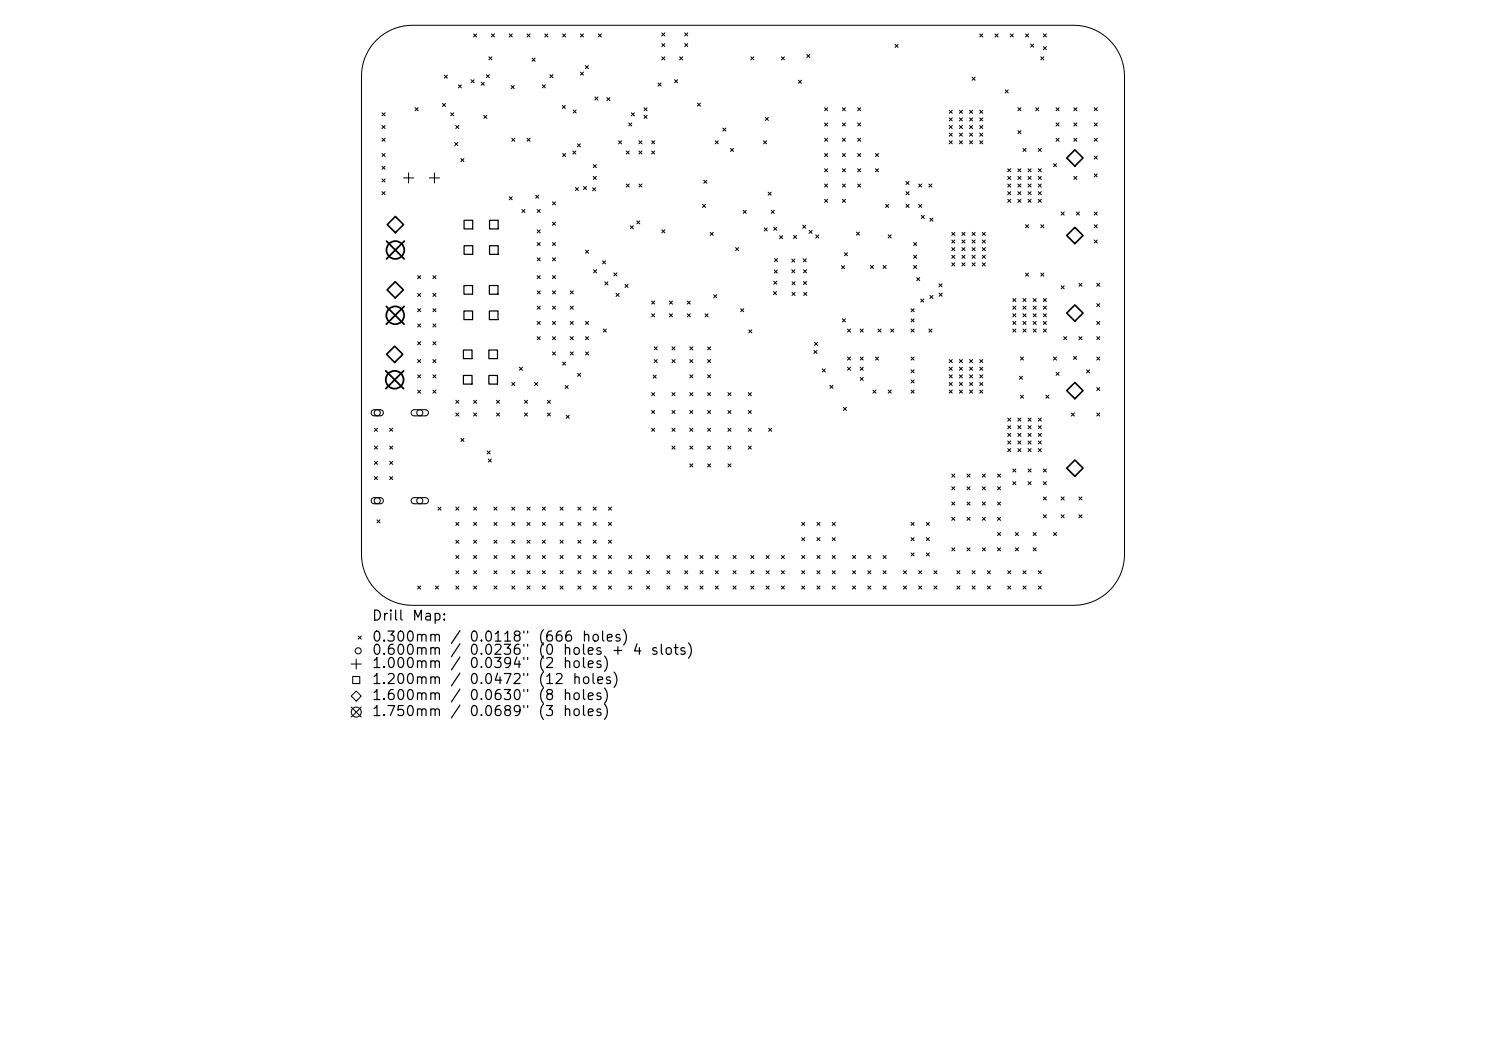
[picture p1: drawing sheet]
<svg xmlns="http://www.w3.org/2000/svg" width="297mm" height="210mm" viewBox="0 0 297 210" stroke-linecap="round" stroke-linejoin="round" font-family="sans-serif">
<defs><g id="words">
<g font-size="2">
<text x="74.2" y="124.5">Drill</text>
<text x="82.2" y="124.5">Map:</text>
<text x="74.2" y="128.7">0.300mm</text>
<text x="74.2" y="131.3">0.600mm</text>
<text x="89.8" y="128.7">/</text>
<text x="93.6" y="128.7">0.0118&quot;</text>
<text x="93.6" y="131.3">0.0236&quot;</text>
<text x="107.4" y="128.7">(666</text>
<text x="107.4" y="131.3">(0</text>
<text x="112.3" y="131.3">holes</text>
<text x="116.1" y="128.7">holes)</text>
<text x="122.1" y="131.3">+</text>
<text x="126.3" y="131.3">4</text>
<text x="129.9" y="131.3">slots)</text>
<text x="74.2" y="134">1.000mm</text>
<text x="74.2" y="137.2">1.200mm</text>
<text x="89.8" y="134">/</text>
<text x="89.8" y="137.2">/</text>
<text x="93.6" y="134">0.0394&quot;</text>
<text x="93.6" y="137.2">0.0472&quot;</text>
<text x="107.4" y="134">(2</text>
<text x="107.4" y="137.2">(12</text>
<text x="112.3" y="134">holes)</text>
<text x="114.2" y="137.2">holes)</text>
<text x="74.2" y="140.4">1.600mm</text>
<text x="74.2" y="143.6">1.750mm</text>
<text x="89.8" y="140.4">/</text>
<text x="89.8" y="143.6">/</text>
<text x="93.6" y="140.4">0.0630&quot;</text>
<text x="93.6" y="143.6">0.0689&quot;</text>
<text x="107.4" y="140.4">(8</text>
<text x="107.4" y="143.6">(3</text>
<text x="112.3" y="140.4">holes)</text>
<text x="112.3" y="143.6">holes)</text>
</g>
</g></defs>
<g fill="none" stroke="#000" stroke-width=".2">
<path d="M75.2 8a10.2 10.2 0 0 1 7.2-2.9h132.2a10.2 10.2 0 0 1 10.2 10.1v95.6a10.2 10.2 0 0 1-10.2 10.2h-132.2a10.2 10.2 0 0 1-10.2-10.2v-95.6a10.2 10.2 0 0 1 3-7.2zM88.8 15l.6 .6M89.4 15l-.6 .6M91.6 16.9l.6 .7M92.2 16.9l-.6 .7M94.1 15.9l.7 .6M94.7 6.8l.6 .6M94.8 15.9l-.7 .6M95.3 6.8l-.6 .6M96.2 16.4l.6 .6M96.8 16.4l-.6 .6M97.2 14.9l.6 .6"/>
<path d="M97.7 11.4l.6 .6M97.8 14.9l-.6 .6M98.2 6.8l.6 .6M98.3 11.4l-.6 .6M98.8 6.8l-.6 .6M101.8 6.8l.6 .6M102.2 17.1l.6 .6M102.4 6.8l-.6 .6M102.8 17.1l-.6 .6M105.3 6.8l.6 .6M105.9 6.8l-.6 .6M106.3 11.6l.7 .6"/>
<path d="M107 11.6l-.7 .6M108.4 16.9l.6 .7M108.9 6.8l.6 .6M109 16.9l-.6 .7M109.5 6.8l-.6 .6M109.9 14.9l.6 .6M110.5 14.9l-.6 .6M112.4 6.8l.7 .6M113.1 6.8l-.7 .6M116 6.8l.6 .6M116 14.4l.6 .6M116.6 6.8l-.6 .6"/>
<path d="M116.6 14.4l-.6 .6M117 13.1l.6 .6M117.6 13.1l-.6 .6M118.9 19.4l.6 .6M119.5 19.4l-.6 .6M119.6 6.8l.6 .6M120.2 6.8l-.6 .6M121.3 19.5l.6 .6M121.9 19.5l-.6 .6M131.5 16.6l.6 .6M132.1 16.6l-.6 .6M132.3 6.6l.6 .6"/>
<path d="M132.3 8.7l.6 .6M132.3 11.4l.6 .6M132.9 6.6l-.6 .6M132.9 8.7l-.6 .6M132.9 11.4l-.6 .6M134.8 15.9l.6 .6M135.4 15.9l-.6 .6M135.8 11.4l.6 .6M136.4 11.4l-.6 .6M136.8 6.6l.7 .6M136.8 8.7l.7 .6M137.5 6.6l-.7 .6"/>
<path d="M137.5 8.7l-.7 .6M150.1 11.4l.6 .6M150.7 11.4l-.6 .6M156.2 11.4l.6 .6M156.8 11.4l-.6 .6M159.6 16l.6 .6M160.2 16l-.6 .6M161.3 10.9l.6 .6M161.9 10.9l-.6 .6M178.9 8.9l.6 .6M179.5 8.9l-.6 .6M194.3 15.4l.6 .6"/>
<path d="M194.9 15.4l-.6 .6M195.8 6.8l.6 .6M196.4 6.8l-.6 .6M198.9 6.8l.6 .6M199.5 6.8l-.6 .6M200.9 18l.6 .6M201.5 18l-.6 .6M201.9 6.8l.6 .6M202.5 6.8l-.6 .6M205 6.8l.6 .6M205.6 6.8l-.6 .6M206 8.8l.6 .6"/>
<path d="M206.6 8.8l-.6 .6M208 11.4l.6 .6M208.5 6.8l.6 .6M208.5 9.3l.6 .6M208.6 11.4l-.6 .6M209.1 9.3l-.6 .6M209.1 6.8l-.6 .6M76.4 22.5l.6 .6M76.4 25.1l.6 .6M76.4 27.6l.6 .6M76.4 30.7l.6 .6M76.4 33.2l.6 .6"/>
<path d="M76.4 35.8l.6 .6M76.4 38.3l.6 .6M77 22.5l-.6 .6M77 25.1l-.6 .6M77 27.6l-.6 .6M77 30.7l-.6 .6M77 33.2l-.6 .6M77 35.8l-.6 .6M77 38.3l-.6 .6M80.6 35.6h2.1M81.7 34.5v2.1M83 21.5l.6 .6"/>
<path d="M83.6 21.5l-.6 .6M85.8 35.6h2M86.8 34.5v2.1M88.4 20.7l.6 .6M89 20.7l-.6 .6M90.1 22.5l.6 .6M90.7 22.5l-.6 .6M90.9 28.5l.6 .6M91.1 25.1l.6 .6M91.5 28.5l-.6 .6M91.7 25.1l-.6 .6M92.1 31.7l.6 .6"/>
<path d="M92.7 31.7l-.6 .6M96.7 23l.6 .7M97.3 23l-.6 .7M101.8 39.3l.6 .6M102.3 27.6l.6 .6M102.4 39.3l-.6 .6M102.9 27.6l-.6 .6M105.3 27.6l.6 .6M105.9 27.6l-.6 .6M107.1 39l.6 .6M107.7 39l-.6 .6M112.4 21.1l.6 .6"/>
<path d="M112.4 30.7l.7 .6M113 21.1l-.6 .6M113.1 30.7l-.7 .6M114.5 30.2l.6 .6M114.5 22l.7 .6M115 37.5l.6 .6M115.1 30.2l-.6 .6M115.2 22l-.7 .6M115.4 28.7l.6 .6M115.6 37.5l-.6 .6M116 28.7l-.6 .6M116.6 37.3l.6 .6"/>
<path d="M117.2 37.3l-.6 .6M118.4 37.5l.7 .6M118.6 35.2l.6 .7M118.6 32.9l.6 .6M119.1 37.5l-.7 .6M119.2 35.2l-.6 .7M119.2 32.9l-.6 .6M123.6 28.1l.6 .6M124.2 28.1l-.6 .6M125.2 30.2l.6 .6M125.2 36.8l.6 .6M125.7 24.6l.6 .6"/>
<path d="M125.8 30.2l-.6 .6M125.8 36.8l-.6 .6M126.2 22.5l.6 .6M126.3 24.6l-.6 .6M126.8 22.5l-.6 .6M127.7 28.1l.6 .6M127.7 30.2l.6 .6M127.7 36.8l.6 .6M128.3 36.8l-.6 .6M128.3 28.1l-.6 .6M128.3 30.2l-.6 .6M128.7 21.5l.6 .6"/>
<path d="M128.7 23l.6 .7M129.3 23l-.6 .7M129.3 21.5l-.6 .6M130.2 28.1l.7 .6M130.2 30.2l.7 .6M130.9 30.2l-.7 .6M130.9 28.1l-.7 .6M139.4 20.6l.6 .6M140 20.6l-.6 .6M140.7 36l.6 .6M141.3 36l-.6 .6M142.9 28.1l.7 .6"/>
<path d="M143.6 28.1l-.7 .6M144.5 25.6l.6 .6M145.1 25.6l-.6 .6M146 29.7l.6 .6M146.6 29.7l-.6 .6M152.6 28.1l.6 .6M153 23.5l.6 .6M153.2 28.1l-.6 .6M153.5 38.4l.6 .6M153.6 23.5l-.6 .6M154.1 38.4l-.6 .6M164.8 21.5l.6 .6"/>
<path d="M164.8 24.6l.6 .6M164.8 27.6l.6 .6M164.8 30.7l.6 .6M164.8 33.7l.6 .6M164.8 36.8l.6 .6M164.8 39.8l.6 .6M165.4 27.6l-.6 .6M165.4 30.7l-.6 .6M165.4 24.6l-.6 .6M165.4 21.5l-.6 .6M165.4 33.7l-.6 .6M165.4 36.8l-.6 .6"/>
<path d="M165.4 39.8l-.6 .6M168.4 21.5l.6 .6M168.4 24.6l.6 .6M168.4 27.6l.6 .6M168.4 30.7l.6 .6M168.4 33.7l.6 .6M168.4 36.8l.6 .6M168.4 39.8l.6 .6M169 36.8l-.6 .6M169 39.8l-.6 .6M169 24.6l-.6 .6M169 21.5l-.6 .6"/>
<path d="M169 27.6l-.6 .6M169 30.7l-.6 .6M169 33.7l-.6 .6M171.4 24.6l.6 .6M171.4 27.6l.6 .6M171.4 30.7l.6 .6M171.4 33.7l.6 .6M171.4 36.8l.6 .6M171.4 21.5l.6 .6M172 33.7l-.6 .6M172 36.8l-.6 .6M172 21.5l-.6 .6"/>
<path d="M172 24.6l-.6 .6M172 27.6l-.6 .6M172 30.7l-.6 .6M175 30.7l.6 .6M175 33.7l.6 .6M175.6 30.7l-.6 .6M175.6 33.7l-.6 .6M181.1 36.3l.6 .6M181.1 38.3l.6 .6M181.7 38.3l-.6 .6M181.7 36.3l-.6 .6M183.6 36.8l.6 .6"/>
<path d="M184.2 36.8l-.6 .6M185.7 36.8l.6 .6M186.3 36.8l-.6 .6M189.7 22l.6 .6M189.7 23.6l.6 .6M189.7 25.1l.6 .6M189.7 26.6l.6 .6M189.7 28.1l.6 .6M190.3 23.6l-.6 .6M190.3 26.6l-.6 .6M190.3 28.1l-.6 .6M190.3 22l-.6 .6"/>
<path d="M190.3 25.1l-.6 .6M191.8 22l.6 .6M191.8 23.6l.6 .6M191.8 25.1l.6 .6M191.8 26.6l.6 .6M191.8 28.1l.6 .6M192.4 22l-.6 .6M192.4 23.6l-.6 .6M192.4 25.1l-.6 .6M192.4 26.6l-.6 .6M192.4 28.1l-.6 .6M193.8 22l.6 .6"/>
<path d="M193.8 23.6l.6 .6M193.8 25.1l.6 .6M193.8 26.6l.6 .6M193.8 28.1l.6 .6M194.4 22l-.6 .6M194.4 23.6l-.6 .6M194.4 26.6l-.6 .6M194.4 25.1l-.6 .6M194.4 28.1l-.6 .6M195.8 28.1l.6 .6M195.8 22l.6 .6M195.8 23.6l.6 .6"/>
<path d="M195.8 25.1l.6 .6M195.8 26.6l.6 .6M196.4 28.1l-.6 .6M196.4 22l-.6 .6M196.4 26.6l-.6 .6M196.4 23.6l-.6 .6M196.4 25.1l-.6 .6M201.4 35.2l.6 .7M201.4 38.3l.6 .6M201.4 39.8l.6 .6M201.4 33.7l.6 .6M201.4 36.8l.6 .6"/>
<path d="M202 35.2l-.6 .7M202 38.3l-.6 .6M202 39.8l-.6 .6M202 36.8l-.6 .6M202 33.7l-.6 .6M203.4 35.2l.7 .7M203.4 36.8l.7 .6M203.4 39.8l.7 .6M203.4 21.5l.7 .6M203.4 26.1l.7 .6M203.4 33.7l.7 .6M203.4 38.3l.7 .6"/>
<path d="M204.1 26.1l-.7 .6M204.1 35.2l-.7 .7M204.1 38.3l-.7 .6M204.1 39.8l-.7 .6M204.1 21.5l-.7 .6M204.1 33.7l-.7 .6M204.1 36.8l-.7 .6M204.5 29.7l.6 .6M205.1 29.7l-.6 .6M205.5 33.7l.6 .6M205.5 36.8l.6 .6M205.5 38.3l.6 .6"/>
<path d="M205.5 35.2l.6 .7M205.5 39.8l.6 .6M206.1 33.7l-.6 .6M206.1 35.2l-.6 .7M206.1 39.8l-.6 .6M206.1 38.3l-.6 .6M206.1 36.8l-.6 .6M207 21.5l.6 .6M207.5 33.7l.6 .6M207.5 35.2l.6 .7M207.5 38.3l.6 .6M207.5 39.8l.6 .6"/>
<path d="M207.5 29.7l.6 .6M207.5 36.8l.6 .6M207.6 21.5l-.6 .6M208.1 35.2l-.6 .7M208.1 36.8l-.6 .6M208.1 39.8l-.6 .6M208.1 33.7l-.6 .6M208.1 38.3l-.6 .6M208.1 29.7l-.6 .6M210.6 32.7l.6 .6M211.1 21.5l.6 .6M211.1 24.6l.6 .6"/>
<path d="M211.1 27.6l.6 .6M211.2 32.7l-.6 .6M211.7 27.6l-.6 .6M211.7 24.6l-.6 .6M211.7 21.5l-.6 .6M214.6 21.5l.6 .6M214.6 24.6l.6 .6M214.6 27.6l.6 .6M214.6 35.2l.6 .7M215.2 24.6l-.6 .6M215.2 27.6l-.6 .6M215.2 35.2l-.6 .7"/>
<path d="M215.2 21.5l-.6 .6M218.7 21.5l.6 .6M218.7 24.6l.6 .6M218.7 27.6l.6 .6M218.7 31.2l.6 .6M218.7 34.7l.6 .6M219.3 27.6l-.6 .6M219.3 24.6l-.6 .6M219.3 21.5l-.6 .6M219.3 31.2l-.6 .6M219.3 34.7l-.6 .6M83.5 55.1l.6 .6"/>
<path d="M83.5 58.6l.6 .6M84.1 55.1l-.6 .6M84.1 58.6l-.6 .6M86.5 55.1l.6 .6M86.5 58.6l.6 .6M87.1 58.6l-.6 .6M87.1 55.1l-.6 .6M104.3 41.9l.6 .6M104.9 41.9l-.6 .6M107.4 41.9l.6 .6M107.4 45.9l.6 .6M107.4 48.5l.6 .6"/>
<path d="M107.4 51.5l.6 .6M107.4 55.1l.6 .6M107.4 58.1l.6 .6M108 41.9l-.6 .6M108 45.9l-.6 .6M108 48.5l-.6 .6M108 51.5l-.6 .6M108 55.1l-.6 .6M108 58.1l-.6 .6M110.4 51.5l.6 .6M110.4 58.1l.6 .6M110.4 40.3l.6 .6"/>
<path d="M110.4 44.4l.6 .6M110.4 48.5l.6 .6M110.4 55.1l.6 .6M111 44.4l-.6 .6M111 48.5l-.6 .6M111 55.1l-.6 .6M111 58.1l-.6 .6M111 40.3l-.6 .6M111 51.5l-.6 .6M114 58.1l.6 .6M114.6 58.1l-.6 .6M117 50l.6 .6"/>
<path d="M117.6 50l-.6 .6M118.6 53.9l.6 .6M119.2 53.9l-.6 .6M120.4 52.1l.6 .6M120.9 56.3l.6 .6M121 52.1l-.6 .6M121.5 56.3l-.6 .6M122.7 54.5l.6 .6M123.1 58.6l.6 .6M123.3 54.5l-.6 .6M123.7 58.6l-.6 .6M124.9 56.8l.6 .6"/>
<path d="M125.5 56.8l-.6 .6M126 45.1l.6 .6M126.6 45.1l-.6 .6M127.3 44.1l.6 .6M127.9 44.1l-.6 .6M132.3 45.9l.6 .6M132.9 45.9l-.6 .6M140.4 40.8l.6 .6M141 40.8l-.6 .6M141.9 46.4l.6 .6M142.5 46.4l-.6 .6M142.6 58.9l.7 .6"/>
<path d="M143.3 58.9l-.7 .6M147 49.5l.6 .6M147.6 49.5l-.6 .6M148.5 42l.7 .6M149.2 42l-.7 .6M152.7 45.5l.6 .7M153.3 45.5l-.6 .7M154.1 42l.6 .6M154.6 58.3l.6 .6M154.6 45.4l.7 .6M154.6 56.2l.7 .6M154.7 42l-.6 .6"/>
<path d="M154.7 54l.7 .6M154.8 51.7l.6 .6M155.2 58.3l-.6 .6M155.3 45.4l-.7 .6M155.3 56.2l-.7 .6M155.4 54l-.7 .6M155.4 51.7l-.6 .6M155.8 47.1l.6 .6M156.4 47.1l-.6 .6M158.3 51.8l.6 .6M158.3 53.9l.6 .6M158.3 56.3l.6 .6"/>
<path d="M158.3 58.4l.6 .6M158.6 47l.6 .7M158.9 51.8l-.6 .6M158.9 53.9l-.6 .6M158.9 56.3l-.6 .6M158.9 58.4l-.6 .6M159.2 47l-.6 .7M160.4 45l.6 .6M160.5 51.7l.6 .6M160.6 56.2l.6 .7M160.6 53.9l.6 .6M160.6 58.4l.7 .6"/>
<path d="M161 45l-.6 .6M161.1 51.7l-.6 .6M161.2 56.2l-.6 .7M161.2 53.9l-.6 .6M161.3 58.4l-.7 .6M161.7 46l.6 .6M162.3 46l-.6 .6M163 47l.7 .6M163.7 47l-.7 .6M168.2 53.1l.6 .6M168.8 50.5l.6 .6M168.8 53.1l-.6 .6"/>
<path d="M169.4 50.5l-.6 .6M171.2 46.4l.6 .6M171.8 46.4l-.6 .6M174 53l.6 .6M174.6 53l-.6 .6M176.5 53l.6 .6M177 40.8l.6 .6M177.1 53l-.6 .6M177.5 46.9l.6 .6M177.6 40.8l-.6 .6M178.1 46.9l-.6 .6M181.1 40.8l.6 .6"/>
<path d="M181.7 40.8l-.6 .6M182.6 53l.6 .6M182.6 48.5l.6 .6M182.6 51l.6 .6M183.2 48.5l-.6 .6M183.2 51l-.6 .6M183.2 53l-.6 .6M183.2 55.5l.6 .6M183.6 40.8l.6 .6M183.8 55.5l-.6 .6M184 59.7l.6 .7M184.1 43l.6 .7"/>
<path d="M184.2 40.8l-.6 .6M184.6 59.7l-.6 .7M184.7 43l-.6 .7M185.9 43.6l.6 .6M185.9 59l.6 .6M186.5 43.6l-.6 .6M186.5 59l-.6 .6M187.7 56.7l.6 .6M187.7 58.6l.6 .6M188.3 56.7l-.6 .6M188.3 58.6l-.6 .6M190.2 48l.6 .6"/>
<path d="M190.2 46.4l.6 .6M190.2 49.5l.6 .6M190.2 51l.6 .6M190.2 52.5l.6 .6M190.8 46.4l-.6 .6M190.8 49.5l-.6 .6M190.8 52.5l-.6 .6M190.8 51l-.6 .6M190.8 48l-.6 .6M192.3 49.5l.6 .6M192.3 46.4l.6 .6M192.3 48l.6 .6"/>
<path d="M192.3 51l.6 .6M192.3 52.5l.6 .6M192.9 48l-.6 .6M192.9 46.4l-.6 .6M192.9 49.5l-.6 .6M192.9 51l-.6 .6M192.9 52.5l-.6 .6M194.3 46.4l.6 .6M194.3 48l.6 .6M194.3 49.5l.6 .6M194.3 51l.6 .6M194.3 52.5l.6 .6"/>
<path d="M194.9 46.4l-.6 .6M194.9 51l-.6 .6M194.9 49.5l-.6 .6M194.9 48l-.6 .6M194.9 52.5l-.6 .6M196.3 52.5l.6 .6M196.3 46.4l.6 .6M196.3 48l.6 .6M196.3 49.5l.6 .6M196.3 51l.6 .6M196.9 46.4l-.6 .6M196.9 48l-.6 .6"/>
<path d="M196.9 51l-.6 .6M196.9 49.5l-.6 .6M196.9 52.5l-.6 .6M202.4 59.6l.6 .7M203 59.6l-.6 .7M204.5 59.6l.6 .7M205 44.9l.6 .6M205 54.6l.6 .6M205.1 59.6l-.6 .7M205.6 44.9l-.6 .6M205.6 54.6l-.6 .6M206.5 59.6l.6 .7"/>
<path d="M207.1 59.6l-.6 .7M208 44.9l.6 .6M208 54.6l.6 .6M208.5 59.6l.6 .7M208.6 44.9l-.6 .6M208.6 54.6l-.6 .6M209.1 59.6l-.6 .7M212.1 42.4l.6 .6M212.1 57.1l.6 .6M212.7 42.4l-.6 .6M212.7 57.1l-.6 .6M215.1 42.4l.6 .6"/>
<path d="M215.6 56.6l.7 .6M215.7 42.4l-.6 .6M216.3 56.6l-.7 .6M218.7 48l.6 .6M218.7 42.4l.6 .6M218.7 44.9l.6 .6M219.2 56.6l.6 .6M219.3 44.9l-.6 .6M219.3 42.4l-.6 .6M219.3 48l-.6 .6M219.8 56.6l-.6 .6M83.5 61.7l.6 .6"/>
<path d="M83.5 64.7l.6 .6M83.5 68.3l.6 .6M83.5 71.8l.6 .7M83.5 74.9l.6 .6M83.5 77.9l.6 .7M84.1 61.7l-.6 .6M84.1 64.7l-.6 .6M84.1 68.3l-.6 .6M84.1 71.8l-.6 .7M84.1 74.9l-.6 .6M84.1 77.9l-.6 .7M86.5 61.7l.6 .6"/>
<path d="M86.5 74.9l.6 .6M86.5 77.9l.6 .7M86.5 64.7l.6 .6M86.5 68.3l.6 .6M86.5 71.8l.6 .7M87.1 61.7l-.6 .6M87.1 71.8l-.6 .7M87.1 74.9l-.6 .6M87.1 64.7l-.6 .6M87.1 68.3l-.6 .6M87.1 77.9l-.6 .7M91.1 80l.6 .6"/>
<path d="M91.7 80l-.6 .6M94.7 80l.6 .6M95.3 80l-.6 .6M99.2 80l.6 .6M99.8 80l-.6 .6M102.3 76.4l.6 .6M102.9 76.4l-.6 .6M103.8 73.4l.6 .6M104.4 73.4l-.6 .6M104.8 80l.6 .6M105.4 80l-.6 .6M106.9 76.4l.6 .6"/>
<path d="M107.4 61.2l.6 .6M107.4 64.2l.6 .6M107.4 67.3l.6 .6M107.5 76.4l-.6 .6M108 67.3l-.6 .6M108 61.2l-.6 .6M108 64.2l-.6 .6M109.4 80l.6 .6M110 80l-.6 .6M110.4 64.2l.6 .6M110.4 67.3l.6 .6M110.4 70.3l.6 .6"/>
<path d="M110.4 61.2l.6 .6M111 64.2l-.6 .6M111 61.2l-.6 .6M111 67.3l-.6 .6M111 70.3l-.6 .6M112.4 72.4l.7 .6M113 77l.6 .6M113.1 72.4l-.7 .6M113.6 77l-.6 .6M114 61.2l.6 .6M114 64.2l.6 .6M114 67.3l.6 .6"/>
<path d="M114 70.3l.6 .6M114.6 61.2l-.6 .6M114.6 64.2l-.6 .6M114.6 67.3l-.6 .6M114.6 70.3l-.6 .6M115.4 74.6l.7 .6M116.1 74.6l-.7 .6M117 64.2l.6 .6M117 70.3l.6 .6M117 67.3l.6 .6M117.6 70.3l-.6 .6M117.6 64.2l-.6 .6"/>
<path d="M117.6 67.3l-.6 .6M120.6 65.7l.6 .7M121.2 65.7l-.6 .7M130.2 60.2l.7 .6M130.2 62.7l.7 .6M130.2 78.5l.7 .6M130.5 74.9l.7 .7M130.7 69.3l.7 .6M130.7 71.8l.7 .7M130.9 78.5l-.7 .6M130.9 60.2l-.7 .6M130.9 62.7l-.7 .6"/>
<path d="M131.2 74.9l-.7 .7M131.4 71.8l-.7 .7M131.4 69.3l-.7 .6M133.8 60.2l.6 .6M133.8 62.7l.6 .6M134.3 69.3l.6 .6M134.3 71.8l.6 .7M134.3 78.5l.6 .6M134.4 60.2l-.6 .6M134.4 62.7l-.6 .6M134.9 78.5l-.6 .6M134.9 69.3l-.6 .6"/>
<path d="M134.9 71.8l-.6 .7M137.4 60.2l.6 .6M137.4 62.7l.6 .6M137.9 69.3l.6 .6M137.9 71.8l.6 .7M137.9 74.9l.6 .6M137.9 78.5l.6 .6M138 62.7l-.6 .6M138 60.2l-.6 .6M138.5 74.9l-.6 .6M138.5 78.5l-.6 .6M138.5 69.3l-.6 .6"/>
<path d="M138.5 71.8l-.6 .7M140.9 62.7l.6 .6M141.4 78.5l.6 .6M141.4 69.3l.6 .6M141.4 71.8l.6 .7M141.4 74.9l.6 .6M141.5 62.7l-.6 .6M142 71.8l-.6 .7M142 74.9l-.6 .6M142 78.5l-.6 .6M142 69.3l-.6 .6M145.5 78.5l.6 .6"/>
<path d="M146.1 78.5l-.6 .6M148 61.7l.6 .6M148.6 61.7l-.6 .6M149.6 78.5l.6 .6M149.7 65.9l.6 .6M150.2 78.5l-.6 .6M150.3 65.9l-.6 .6M162.7 70l.6 .6M162.8 68.4l.6 .6M163.3 70l-.6 .6M163.4 68.4l-.6 .6M164.4 73.7l.6 .6"/>
<path d="M165 73.7l-.6 .6M165.9 77l.6 .6M166.5 77l-.6 .6M168.4 63.7l.6 .6M169 63.7l-.6 .6M169.4 65.7l.6 .7M169.4 71.3l.6 .6M169.4 73.4l.6 .6M170 73.4l-.6 .6M170 65.7l-.6 .7M170 71.3l-.6 .6M171.9 65.7l.6 .7"/>
<path d="M171.9 71.3l.6 .6M171.9 73.4l.6 .6M171.9 75.4l.6 .6M172.5 71.3l-.6 .6M172.5 75.4l-.6 .6M172.5 65.7l-.6 .7M172.5 73.4l-.6 .6M174.5 77.9l.6 .7M175 71.3l.6 .6M175.1 77.9l-.6 .7M175.5 65.7l.6 .7M175.6 71.3l-.6 .6"/>
<path d="M176.1 65.7l-.6 .7M177.5 77.9l.6 .7M178 65.7l.6 .7M178.1 77.9l-.6 .7M178.6 65.7l-.6 .7M182.1 61.7l.6 .6M182.1 63.7l.6 .6M182.1 65.7l.6 .7M182.1 71.3l.6 .6M182.1 73.9l.6 .6M182.1 75.9l.6 .6M182.1 77.9l.6 .7"/>
<path d="M182.7 65.7l-.6 .7M182.7 77.9l-.6 .7M182.7 61.7l-.6 .6M182.7 63.7l-.6 .6M182.7 71.3l-.6 .6M182.7 73.9l-.6 .6M182.7 75.9l-.6 .6M185.7 65.7l.6 .7M186.3 65.7l-.6 .7M189.7 71.8l.6 .7M189.7 73.4l.6 .6M189.7 74.9l.6 .6"/>
<path d="M189.7 76.4l.6 .6M189.7 77.9l.6 .7M190.3 74.9l-.6 .6M190.3 77.9l-.6 .7M190.3 71.8l-.6 .7M190.3 73.4l-.6 .6M190.3 76.4l-.6 .6M191.8 73.4l.6 .6M191.8 71.8l.6 .7M191.8 74.9l.6 .6M191.8 76.4l.6 .6M191.8 77.9l.6 .7"/>
<path d="M192.4 71.8l-.6 .7M192.4 73.4l-.6 .6M192.4 74.9l-.6 .6M192.4 76.4l-.6 .6M192.4 77.9l-.6 .7M193.8 73.4l.6 .6M193.8 71.8l.6 .7M193.8 74.9l.6 .6M193.8 76.4l.6 .6M193.8 77.9l.6 .7M194.4 76.4l-.6 .6M194.4 71.8l-.6 .7"/>
<path d="M194.4 73.4l-.6 .6M194.4 74.9l-.6 .6M194.4 77.9l-.6 .7M195.8 77.9l.6 .7M195.8 71.8l.6 .7M195.8 73.4l.6 .6M195.8 74.9l.6 .6M195.8 76.4l.6 .6M196.4 71.8l-.6 .7M196.4 74.9l-.6 .6M196.4 77.9l-.6 .7M196.4 73.4l-.6 .6"/>
<path d="M196.4 76.4l-.6 .6M202.4 61.2l.6 .6M202.4 62.7l.6 .6M202.4 64.2l.6 .6M202.4 65.7l.6 .7M203 61.2l-.6 .6M203 62.7l-.6 .6M203 65.7l-.6 .7M203 64.2l-.6 .6M203.8 75.2l.6 .6M204 71.3l.6 .6M204 79l.6 .6"/>
<path d="M204.4 75.2l-.6 .6M204.5 62.7l.6 .6M204.5 61.2l.6 .6M204.5 64.2l.6 .6M204.5 65.7l.6 .7M204.6 71.3l-.6 .6M204.6 79l-.6 .6M205.1 65.7l-.6 .7M205.1 61.2l-.6 .6M205.1 62.7l-.6 .6M205.1 64.2l-.6 .6M206.5 62.7l.6 .6"/>
<path d="M206.5 61.2l.6 .6M206.5 64.2l.6 .6M206.5 65.7l.6 .7M207.1 61.2l-.6 .6M207.1 64.2l-.6 .6M207.1 62.7l-.6 .6M207.1 65.7l-.6 .7M208.5 64.2l.6 .6M208.5 65.7l.6 .7M208.5 61.2l.6 .6M208.5 62.7l.6 .6M209 79l.6 .6"/>
<path d="M209.1 62.7l-.6 .6M209.1 65.7l-.6 .7M209.1 61.2l-.6 .6M209.1 64.2l-.6 .6M209.6 79l-.6 .6M210.6 71.3l.6 .6M211.1 74.4l.6 .6M211.2 71.3l-.6 .6M211.7 74.4l-.6 .6M212.6 67.3l.6 .6M213.2 67.3l-.6 .6M214.6 71.2l.6 .6"/>
<path d="M215.2 71.2l-.6 .6M215.6 67.3l.7 .6M216.3 67.3l-.7 .6M217.2 73.9l.6 .6M217.8 73.9l-.6 .6M219.2 64.2l.6 .6M219.2 60.7l.6 .6M219.2 67.3l.6 .6M219.2 71.3l.6 .6M219.2 77.4l.6 .6M219.8 64.2l-.6 .6M219.8 67.3l-.6 .6"/>
<path d="M219.8 77.4l-.6 .6M219.8 71.3l-.6 .6M219.8 60.7l-.6 .6M74.4 82.1l.3-.2h1.5l.3 .3 .1 .4-.5 .5h-1.5l-.4-.5zM74.4 99.6l.3-.2 1.5 .1 .3 .2 .1 .5-.5 .5-1.5-.1-.4-.4zM74.8 85.6l.6 .6M74.8 89.1l.6 .6M74.8 92.2l.6 .6M74.8 95.2l.6 .6M75.4 85.6l-.6 .6M75.4 89.1l-.6 .6M75.4 92.2l-.6 .6"/>
<path d="M75.4 95.2l-.6 .6M77.9 92.2l.6 .6M77.9 95.2l.6 .6M77.9 85.6l.6 .6M77.9 89.1l.6 .6M78.5 89.1l-.6 .6M78.5 92.2l-.6 .6M78.5 85.6l-.6 .6M78.5 95.2l-.6 .6M82.4 82.1l.3-.2h2.4l.4 .2 .1 .5-.1 .3-.4 .2h-2.4l-.5-.5zM82.4 99.6l.3-.2h2.4l.4 .3 .1 .5-.1 .3-.4 .2h-2.4l-.5-.5zM91.1 82.5l.6 .6"/>
<path d="M91.7 82.5l-.6 .6M92.1 87.6l.6 .6M92.7 87.6l-.6 .6M94.7 82.5l.6 .6M95.3 82.5l-.6 .6M97.4 90.1l.6 .6M97.6 91.7l.6 .6M98 90.1l-.6 .6M98.2 91.7l-.6 .6M99.2 82.5l.6 .6M99.8 82.5l-.6 .6M104.8 82.5l.6 .6"/>
<path d="M105.4 82.5l-.6 .6M109.4 82.5l.6 .6M110 82.5l-.6 .6M113.2 83l.6 .6M113.8 83l-.6 .6M130.2 82l.7 .6M130.2 85.6l.7 .6M130.9 85.6l-.7 .6M130.9 82l-.7 .6M134.3 82l.6 .6M134.3 85.6l.6 .6M134.3 89.1l.6 .6"/>
<path d="M134.9 82l-.6 .6M134.9 85.6l-.6 .6M134.9 89.1l-.6 .6M137.9 82l.6 .6M137.9 85.6l.6 .6M137.9 89.1l.6 .6M137.9 92.7l.6 .6M138.5 82l-.6 .6M138.5 85.6l-.6 .6M138.5 89.1l-.6 .6M138.5 92.7l-.6 .6M141.4 85.6l.6 .6"/>
<path d="M141.4 92.7l.6 .6M141.4 82l.6 .6M141.4 89.1l.6 .6M142 82l-.6 .6M142 85.6l-.6 .6M142 89.1l-.6 .6M142 92.7l-.6 .6M145.5 82l.6 .6M145.5 85.6l.6 .6M145.5 89.1l.6 .6M145.5 92.7l.6 .6M146.1 82l-.6 .6"/>
<path d="M146.1 85.6l-.6 .6M146.1 89.1l-.6 .6M146.1 92.7l-.6 .6M149.6 82l.6 .6M149.6 85.6l.6 .6M149.6 89.1l.6 .6M150.2 82l-.6 .6M150.2 85.6l-.6 .6M150.2 89.1l-.6 .6M153.6 85.6l.6 .6M154.2 85.6l-.6 .6M168.6 81.4l.6 .6"/>
<path d="M169.2 81.4l-.6 .6M190.2 94.7l.6 .6M190.2 97.3l.6 .6M190.8 97.3l-.6 .6M190.8 94.7l-.6 .6M193.3 94.7l.6 .6M193.3 97.3l.6 .6M193.9 97.3l-.6 .6M193.9 94.7l-.6 .6M196.3 94.7l.6 .6M196.3 97.3l.6 .6M196.9 97.3l-.6 .6"/>
<path d="M196.9 94.7l-.6 .6M199.4 97.3l.6 .6M199.4 94.7l.6 .6M200 97.3l-.6 .6M200 94.7l-.6 .6M201.4 85.1l.6 .6M201.4 88.1l.6 .6M201.4 89.6l.6 .6M201.4 83.5l.6 .6M201.4 86.6l.6 .6M202 85.1l-.6 .6M202 88.1l-.6 .6"/>
<path d="M202 83.5l-.6 .6M202 86.6l-.6 .6M202 89.6l-.6 .6M202.4 96.2l.6 .7M202.4 93.7l.6 .6M203 93.7l-.6 .6M203 96.2l-.6 .7M203.4 85.1l.7 .6M203.4 86.6l.7 .6M203.4 89.6l.7 .6M203.4 83.5l.7 .6M203.4 88.1l.7 .6"/>
<path d="M204.1 83.5l-.7 .6M204.1 85.1l-.7 .6M204.1 86.6l-.7 .6M204.1 88.1l-.7 .6M204.1 89.6l-.7 .6M205.5 89.6l.6 .6M205.5 93.7l.6 .6M205.5 83.5l.6 .6M205.5 86.6l.6 .6M205.5 88.1l.6 .6M205.5 85.1l.6 .6M205.5 96.2l.6 .7"/>
<path d="M206.1 88.1l-.6 .6M206.1 83.5l-.6 .6M206.1 85.1l-.6 .6M206.1 86.6l-.6 .6M206.1 89.6l-.6 .6M206.1 93.7l-.6 .6M206.1 96.2l-.6 .7M207.5 83.5l.6 .6M207.5 85.1l.6 .6M207.5 88.1l.6 .6M207.5 89.6l.6 .6M207.5 86.6l.6 .6"/>
<path d="M208.1 85.1l-.6 .6M208.1 83.5l-.6 .6M208.1 86.6l-.6 .6M208.1 88.1l-.6 .6M208.1 89.6l-.6 .6M208.5 96.2l.6 .7M208.5 93.7l.6 .6M208.5 99.3l.6 .6M209.1 93.7l-.6 .6M209.1 96.2l-.6 .7M209.1 99.3l-.6 .6M212.1 99.3l.6 .6"/>
<path d="M212.7 99.3l-.6 .6M214.1 82.5l.6 .6M214.7 82.5l-.6 .6M215.6 99.3l.7 .6M216.3 99.3l-.7 .6M219.2 82.5l.6 .6M219.8 82.5l-.6 .6M75.3 103.9l.7 .6M76 103.9l-.7 .6M83.5 117.1l.6 .6M84.1 117.1l-.6 .6M87 117.1l.6 .6"/>
<path d="M87.5 101.3l.7 .6M87.6 117.1l-.6 .6M88.2 101.3l-.7 .6M91.1 101.3l.6 .6M91.1 104.4l.6 .6M91.1 107.9l.6 .6M91.1 111l.6 .6M91.1 114l.6 .7M91.1 117.1l.6 .6M91.7 101.3l-.6 .6M91.7 104.4l-.6 .6M91.7 107.9l-.6 .6"/>
<path d="M91.7 111l-.6 .6M91.7 114l-.6 .7M91.7 117.1l-.6 .6M94.7 107.9l.6 .6M94.7 101.3l.6 .6M94.7 104.4l.6 .6M94.7 111l.6 .6M94.7 114l.6 .7M94.7 117.1l.6 .6M95.3 104.4l-.6 .6M95.3 101.3l-.6 .6M95.3 107.9l-.6 .6"/>
<path d="M95.3 111l-.6 .6M95.3 114l-.6 .7M95.3 117.1l-.6 .6M98.7 101.3l.6 .6M98.7 104.4l.6 .6M98.7 107.9l.6 .6M98.7 111l.6 .6M98.7 114l.6 .7M98.7 117.1l.6 .6M99.3 101.3l-.6 .6M99.3 104.4l-.6 .6M99.3 107.9l-.6 .6"/>
<path d="M99.3 111l-.6 .6M99.3 114l-.6 .7M99.3 117.1l-.6 .6M102.3 107.9l.6 .6M102.3 101.3l.6 .6M102.3 104.4l.6 .6M102.3 111l.6 .6M102.3 114l.6 .7M102.3 117.1l.6 .6M102.9 104.4l-.6 .6M102.9 101.3l-.6 .6M102.9 107.9l-.6 .6"/>
<path d="M102.9 111l-.6 .6M102.9 114l-.6 .7M102.9 117.1l-.6 .6M105.3 107.9l.6 .6M105.3 111l.6 .6M105.3 104.4l.6 .6M105.3 117.1l.6 .6M105.3 101.3l.6 .6M105.3 114l.6 .7M105.9 101.3l-.6 .6M105.9 104.4l-.6 .6M105.9 107.9l-.6 .6"/>
<path d="M105.9 111l-.6 .6M105.9 114l-.6 .7M105.9 117.1l-.6 .6M108.4 111l.6 .6M108.4 114l.6 .7M108.4 117.1l.6 .6M108.4 101.3l.6 .6M108.4 104.4l.6 .6M108.4 107.9l.6 .6M109 101.3l-.6 .6M109 104.4l-.6 .6M109 107.9l-.6 .6"/>
<path d="M109 111l-.6 .6M109 114l-.6 .7M109 117.1l-.6 .6M111.9 111l.7 .6M111.9 114l.7 .7M111.9 107.9l.7 .6M111.9 101.3l.7 .6M111.9 104.4l.7 .6M111.9 117.1l.7 .6M112.6 101.3l-.7 .6M112.6 104.4l-.7 .6M112.6 107.9l-.7 .6"/>
<path d="M112.6 111l-.7 .6M112.6 114l-.7 .7M112.6 117.1l-.7 .6M115.5 107.9l.6 .6M115.5 101.3l.6 .6M115.5 104.4l.6 .6M115.5 111l.6 .6M115.5 114l.6 .7M115.5 117.1l.6 .6M116.1 104.4l-.6 .6M116.1 101.3l-.6 .6M116.1 107.9l-.6 .6"/>
<path d="M116.1 111l-.6 .6M116.1 114l-.6 .7M116.1 117.1l-.6 .6M118.5 107.9l.7 .6M118.5 104.4l.7 .6M118.5 114l.7 .7M118.5 117.1l.7 .6M118.5 101.3l.7 .6M118.5 111l.7 .6M119.2 101.3l-.7 .6M119.2 104.4l-.7 .6M119.2 107.9l-.7 .6"/>
<path d="M119.2 111l-.7 .6M119.2 114l-.7 .7M119.2 117.1l-.7 .6M121.6 111l.6 .6M121.6 117.1l.6 .6M121.6 104.4l.6 .6M121.6 114l.6 .7M121.6 101.3l.6 .6M121.6 107.9l.6 .6M122.2 104.4l-.6 .6M122.2 107.9l-.6 .6M122.2 111l-.6 .6"/>
<path d="M122.2 114l-.6 .7M122.2 101.3l-.6 .6M122.2 117.1l-.6 .6M125.7 111l.6 .6M125.7 114l.6 .7M125.7 117.1l.6 .6M126.3 111l-.6 .6M126.3 114l-.6 .7M126.3 117.1l-.6 .6M129.2 111l.6 .6M129.2 114l.6 .7M129.2 117.1l.6 .6"/>
<path d="M129.8 111l-.6 .6M129.8 114l-.6 .7M129.8 117.1l-.6 .6M133.3 111l.6 .6M133.3 114l.6 .7M133.3 117.1l.6 .6M133.9 111l-.6 .6M133.9 114l-.6 .7M133.9 117.1l-.6 .6M136.8 111l.7 .6M136.8 114l.7 .7M136.8 117.1l.7 .6"/>
<path d="M137.5 111l-.7 .6M137.5 114l-.7 .7M137.5 117.1l-.7 .6M139.9 114l.6 .7M139.9 117.1l.6 .6M139.9 111l.6 .6M140.5 111l-.6 .6M140.5 114l-.6 .7M140.5 117.1l-.6 .6M142.9 117.1l.7 .6M142.9 114l.7 .7M142.9 111l.7 .6"/>
<path d="M143.6 111l-.7 .6M143.6 114l-.7 .7M143.6 117.1l-.7 .6M146.5 111l.6 .6M146.5 114l.6 .7M146.5 117.1l.6 .6M147.1 111l-.6 .6M147.1 114l-.6 .7M147.1 117.1l-.6 .6M150.1 114l.6 .7M150.1 111l.6 .6M150.1 117.1l.6 .6"/>
<path d="M150.7 111l-.6 .6M150.7 114l-.6 .7M150.7 117.1l-.6 .6M153.1 114l.6 .7M153.1 111l.6 .6M153.1 117.1l.6 .6M153.7 111l-.6 .6M153.7 114l-.6 .7M153.7 117.1l-.6 .6M156.2 117.1l.6 .6M156.2 114l.6 .7M156.2 111l.6 .6"/>
<path d="M156.8 111l-.6 .6M156.8 114l-.6 .7M156.8 117.1l-.6 .6M160.2 104.4l.6 .6M160.2 107.4l.6 .6M160.2 111l.6 .6M160.2 114l.6 .7M160.2 117.1l.6 .6M160.8 104.4l-.6 .6M160.8 107.4l-.6 .6M160.8 111l-.6 .6M160.8 114l-.6 .7"/>
<path d="M160.8 117.1l-.6 .6M163.3 111l.6 .6M163.3 107.4l.6 .6M163.3 114l.6 .7M163.3 117.1l.6 .6M163.3 104.4l.6 .6M163.9 104.4l-.6 .6M163.9 111l-.6 .6M163.9 114l-.6 .7M163.9 107.4l-.6 .6M163.9 117.1l-.6 .6M166.3 117.1l.6 .6"/>
<path d="M166.3 107.4l.6 .6M166.3 104.4l.6 .6M166.3 111l.6 .6M166.3 114l.6 .7M166.9 111l-.6 .6M166.9 104.4l-.6 .6M166.9 107.4l-.6 .6M166.9 114l-.6 .7M166.9 117.1l-.6 .6M170.4 111l.6 .6M170.4 114l.6 .7M170.4 117.1l.6 .6"/>
<path d="M171 111l-.6 .6M171 114l-.6 .7M171 117.1l-.6 .6M173.5 114l.6 .7M173.5 117.1l.6 .6M173.5 111l.6 .6M174.1 111l-.6 .6M174.1 114l-.6 .7M174.1 117.1l-.6 .6M176.5 117.1l.6 .6M176.5 114l.6 .7M176.5 111l.6 .6"/>
<path d="M177.1 111l-.6 .6M177.1 114l-.6 .7M177.1 117.1l-.6 .6M180.6 114l.6 .7M180.6 117.1l.6 .6M181.2 114l-.6 .7M181.2 117.1l-.6 .6M182.1 104.4l.6 .6M182.1 107.4l.6 .6M182.1 110.5l.6 .6M182.7 104.4l-.6 .6M182.7 107.4l-.6 .6"/>
<path d="M182.7 110.5l-.6 .6M183.6 117.1l.6 .6M183.6 114l.6 .7M184.2 114l-.6 .7M184.2 117.1l-.6 .6M185.1 107.4l.7 .6M185.1 110.5l.7 .6M185.1 104.4l.7 .6M185.8 104.4l-.7 .6M185.8 107.4l-.7 .6M185.8 110.5l-.7 .6M186.7 117.1l.6 .6"/>
<path d="M186.7 114l.6 .7M187.3 114l-.6 .7M187.3 117.1l-.6 .6M190.2 109.5l.6 .6M190.2 100.3l.6 .6M190.2 103.4l.6 .6M190.8 100.3l-.6 .6M190.8 103.4l-.6 .6M190.8 109.5l-.6 .6M191.2 114l.7 .7M191.2 117.1l.7 .6M191.9 114l-.7 .7"/>
<path d="M191.9 117.1l-.7 .6M193.3 100.3l.6 .6M193.3 103.4l.6 .6M193.3 109.5l.6 .6M193.9 100.3l-.6 .6M193.9 103.4l-.6 .6M193.9 109.5l-.6 .6M194.3 117.1l.6 .6M194.3 114l.6 .7M194.9 114l-.6 .7M194.9 117.1l-.6 .6M196.3 103.4l.6 .6"/>
<path d="M196.3 109.5l.6 .6M196.3 100.3l.6 .6M196.9 103.4l-.6 .6M196.9 100.3l-.6 .6M196.9 109.5l-.6 .6M197.3 114l.7 .7M197.3 117.1l.7 .6M198 114l-.7 .7M198 117.1l-.7 .6M199.4 103.4l.6 .6M199.4 100.3l.6 .6M199.4 106.4l.6 .6"/>
<path d="M199.4 109.5l.6 .6M200 100.3l-.6 .6M200 103.4l-.6 .6M200 106.4l-.6 .6M200 109.5l-.6 .6M201.4 114l.6 .7M201.4 117.1l.6 .6M202 114l-.6 .7M202 117.1l-.6 .6M202.9 106.4l.6 .6M202.9 109.5l.6 .6M203.5 106.4l-.6 .6"/>
<path d="M203.5 109.5l-.6 .6M204.5 117.1l.6 .6M204.5 114l.6 .7M205.1 114l-.6 .7M205.1 117.1l-.6 .6M206.5 106.4l.6 .6M206.5 109.5l.6 .6M207.1 106.4l-.6 .6M207.1 109.5l-.6 .6M207.5 117.1l.6 .6M207.5 114l.6 .7M208.1 114l-.6 .7"/>
<path d="M208.1 117.1l-.6 .6M208.5 102.9l.6 .6M209.1 102.9l-.6 .6M210.6 106.4l.6 .6M211.2 106.4l-.6 .6M212.1 102.9l.6 .6M212.7 102.9l-.6 .6M215.6 102.9l.7 .6M216.3 102.9l-.7 .6M70.2 139.1l1-1 1 1-1 1zM70.2 132.7h2M70.5 135.2h1.4v1.4h-1.4z"/>
<path d="M71.2 131.7v2M71.6 127.1l.6 .6M72.2 127.1l-.6 .6M70.2 141.3l2 2M72.2 141.3l-2 2"/>
<circle cx="75.4" cy="82.5" r=".61"/>
<circle cx="83.9" cy="82.5" r=".61"/>
<circle cx="75.4" cy="100.1" r=".61"/>
<circle cx="83.9" cy="100.1" r=".61"/>
<circle cx="71.6" cy="130" r=".61"/>
<circle cx="71.2" cy="142.3" r="1"/>
</g>
<path d="M92.7 57.1h1.8v1.7h-1.8zM92.8 44h1.7v1.7h-1.7zM92.8 49.1h1.7v1.7h-1.7zM97.8 57.1h1.7v1.7h-1.7zM97.8 44h1.8v1.7h-1.8zM97.8 49.1h1.8v1.7h-1.8zM92.6 69.9h1.7v1.8h-1.7zM92.6 75h1.7v1.7h-1.7zM92.7 62.1h1.8v1.8h-1.8zM97.7 69.9h1.7v1.8h-1.7zM97.7 75h1.7v1.7h-1.7zM97.8 62.1h1.7v1.8h-1.7z" fill="none" stroke="#000" stroke-width=".24"/>
<path d="M214.8 29.9l1.7 1.7-1.7 1.6-1.6-1.6zM77.4 57.9l1.6-1.6 1.6 1.6-1.6 1.6zM79 43.2l1.6 1.7-1.6 1.6-1.6-1.6zM214.8 45.4l1.7 1.7-1.7 1.6-1.6-1.6zM77.3 70.8l1.6-1.6 1.6 1.6-1.6 1.6zM214.8 60.9l1.7 1.7-1.7 1.6-1.6-1.6zM214.8 76.4l1.7 1.6-1.7 1.7-1.6-1.7zM214.8 91.9l1.7 1.6-1.7 1.7-1.6-1.7z" fill="none" stroke="#000" stroke-width=".33"/>
<g fill="none" stroke="#000" stroke-width=".36">
<path d="M77.2 48.2l3.6 3.5M80.8 48.2l-3.6 3.5M77.1 74.1l3.6 3.6M77.2 61.2l3.6 3.6M80.7 74.1l-3.6 3.6M80.8 61.2l-3.6 3.6"/>
<circle cx="79" cy="50" r="1.78"/>
<circle cx="78.9" cy="75.9" r="1.78"/>
<circle cx="79" cy="63" r="1.78"/>
</g>
<use href="#words"/>
</svg>
